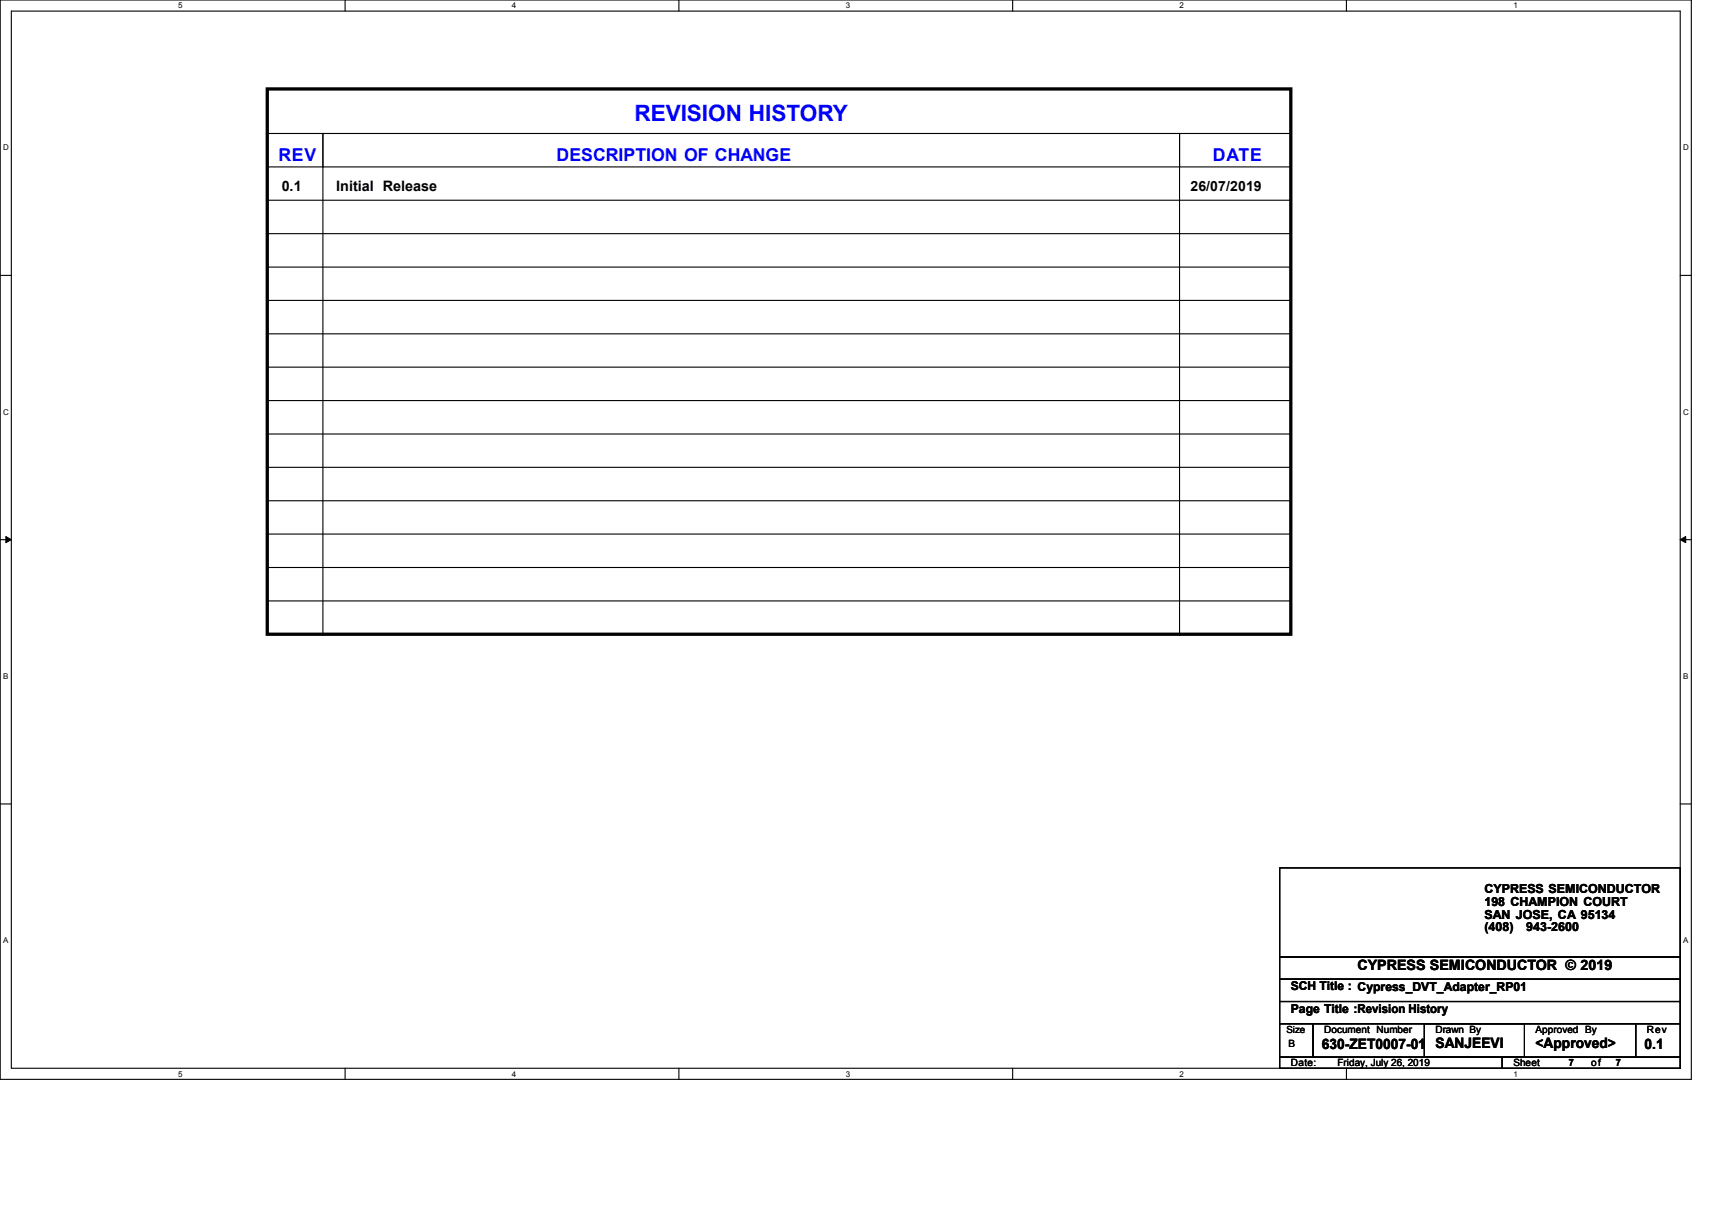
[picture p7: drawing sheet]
<svg xmlns="http://www.w3.org/2000/svg" width="297mm" height="210mm" viewBox="0 0 297 210" stroke-linecap="round" stroke-linejoin="round" font-family="sans-serif">
<defs><g id="words">
<text font-size="3.9" fill="#00f" x="110.1" y="21">REVISION HISTORY</text>
<g font-size="3.1" fill="#00f">
<text x="48.3" y="27.9">REV</text>
<text x="96.6" y="27.9">DESCRIPTION OF CHANGE</text>
<text x="210.5" y="27.9">DATE</text>
</g>
<g font-size="2.5">
<text x="48.9" y="33.2">0.1</text>
<text x="58.3" y="33.2">Initial Release</text>
<text x="235.5" y="168.3">CYPRESS SEMICONDUCTOR © 2019</text>
<text x="229.4" y="182">630-ZET0007-01</text>
<text x="249.1" y="181.8">SANJEEVI</text>
<text x="266.4" y="181.8">&lt;Approved&gt;</text>
<text x="285.3" y="182">0.1</text>
</g>
<text font-size="2.4" x="206.6" y="33.1">26/07/2019</text>
<g font-size="2.2">
<text x="257.6" y="154.9">CYPRESS SEMICONDUCTOR</text>
<text x="257.6" y="157.1">198 CHAMPION COURT</text>
<text x="257.6" y="159.3">SAN JOSE, CA 95134</text>
<text x="257.6" y="161.6">(408)</text>
<text x="264.8" y="161.6">943-2600</text>
</g>
<g font-size="2.1">
<text x="224" y="171.8">SCH Title : Cypress_DVT_Adapter_RP01</text>
<text x="224" y="175.7">Page Title :Revision History</text>
</g>
<g font-size="1.7">
<text x="223.2" y="179.1">Size</text>
<text x="229.8" y="179.1">Document Number</text>
<text x="249.1" y="179.1">Drawn By</text>
<text x="266.4" y="179.1">Approved By</text>
<text x="285.7" y="179.1">Rev</text>
<text x="223.6" y="181.7">B</text>
<text x="224" y="184.9">Date:</text>
<text x="232.1" y="184.9">Friday, July 26, 2019</text>
<text x="262.6" y="184.9">Sheet</text>
<text x="272.2" y="185">7</text>
<text x="276.1" y="184.9">of</text>
<text x="280.3" y="185">7</text>
</g>
<g font-size="1.4">
<text x="30.9" y="1.5">5</text>
<text x="88.8" y="1.5">4</text>
<text x="146.7" y="1.5">3</text>
<text x="204.7" y="1.5">2</text>
<text x="262.6" y="1.5">1</text>
<text x=".5" y="26.1">D</text>
<text x="292" y="26.1">D</text>
<text x=".5" y="71.9">C</text>
<text x="292" y="71.9">C</text>
<text x=".5" y="117.8">B</text>
<text x="292" y="117.8">B</text>
<text x=".5" y="163.6">A</text>
<text x="292" y="163.6">A</text>
<text x="30.9" y="186.8">5</text>
<text x="88.8" y="186.8">4</text>
<text x="146.7" y="186.8">3</text>
<text x="204.7" y="186.8">2</text>
<text x="262.6" y="186.8">1</text>
</g>
</g></defs>
<path d="M0 0h293.5v187.2h-293.5zM2 1.9h289.5v183.4h-289.5z" fill="none" stroke="#000" stroke-width=".19"/>
<g fill="#fff">
<path d="M30.9 .2h.8v1.6h-.8z"/>
<path d="M30.9 185.5h.8v1.6h-.8z"/>
</g>
<path d="M59.9 0v1.9M59.9 185.3v1.9" fill="none" stroke="#000" stroke-width=".19"/>
<g fill="#fff">
<path d="M88.8 .2h.8v1.6h-.8z"/>
<path d="M88.8 185.5h.8v1.6h-.8z"/>
</g>
<path d="M117.8 0v1.9M117.8 185.3v1.9" fill="none" stroke="#000" stroke-width=".19"/>
<g fill="#fff">
<path d="M146.7 .2h.8v1.6h-.8z"/>
<path d="M146.7 185.5h.8v1.6h-.8z"/>
</g>
<path d="M175.7 0v1.9M175.7 185.3v1.9" fill="none" stroke="#000" stroke-width=".19"/>
<g fill="#fff">
<path d="M204.7 .2h.7v1.6h-.7z"/>
<path d="M204.7 185.5h.7v1.6h-.7z"/>
</g>
<path d="M233.6 0v1.9M233.6 185.3v1.9" fill="none" stroke="#000" stroke-width=".19"/>
<g fill="#fff">
<path d="M262.6 .2h.7v1.6h-.7z"/>
<path d="M262.6 185.5h.7v1.6h-.7z"/>
<path d="M.5 24.8h1v1.6h-1z"/>
<path d="M292 24.8h1v1.6h-1z"/>
<path d="M.5 70.7h1v1.5h-1z"/>
<path d="M292 70.7h1v1.5h-1z"/>
</g>
<path d="M0 47.8h2M291.5 47.8h2" fill="none" stroke="#000" stroke-width=".19"/>
<g fill="#fff">
<path d="M.5 116.5h.9v1.6h-.9z"/>
<path d="M292 116.5h.9v1.6h-.9z"/>
</g>
<path d="M0 93.6h2M291.5 93.6h2" fill="none" stroke="#000" stroke-width=".19"/>
<path d="M1 93.1l1 .5-1 .5zM291.5 93.6l1-.5v1z" fill="#000"/>
<path d="M1 93.1l1 .5-1 .5zM291.5 93.6l1-.5v1z" fill="none" stroke="#000" stroke-width=".17"/>
<g fill="#fff">
<path d="M.5 162.4h.9v1.5h-.9z"/>
<path d="M292 162.4h.9v1.5h-.9z"/>
</g>
<g fill="none" stroke="#000" stroke-width=".19">
<path d="M46.4 23.2h9.6v5.8h-9.6zM46.4 34.7h177.6M56 23.2h148.7v5.8h-148.7zM56 29v81M204.7 23.2h19.3v5.8h-19.3zM204.7 29v81M224 34.7h.1M46.4 52.1h177.6M46.4 57.9h177.6M46.4 46.3h177.6M46.4 40.5h177.6M224 52.1h.1"/>
<path d="M224 57.9h.1M224 46.3h.1M224 40.5h.1M46.4 63.7h177.6M46.4 69.5h177.6M46.4 75.3h177.6M224 63.7h.1M224 69.5h.1M224 75.3h.1M46.4 81.1h177.6M46.4 86.9h177.6M46.4 98.4h177.6"/>
<path d="M46.4 92.6h177.6M224 81.1h.1M224 86.9h.1M224 98.4h.1M224 92.6h.1M46.4 104.2h177.6M56 110h.1M204.7 110h.1M224 104.2h.1M0 139.5h2M291.5 139.5h2M222 150.6h69.5v15.4h-69.5z"/>
<path d="M222 166h69.5v3.9h-69.5zM222 169.9h69.5v3.8h-69.5zM222 177.6h5.8v5.8h-5.8zM222 173.7h69.5v3.9h-69.5zM227.8 177.6h56v5.8h-56zM247.1 177.6h17.4v5.8h-17.4zM283.8 177.6h7.7v5.8h-7.7zM222 183.4h38.6v1.9h-38.6zM260.6 183.4h30.9v1.9h-30.9z"/>
</g>
<path d="M46.4 15.4h177.6v94.6h-177.6z" fill="none" stroke="#000" stroke-width=".57"/>
<use href="#words"/>
</svg>
